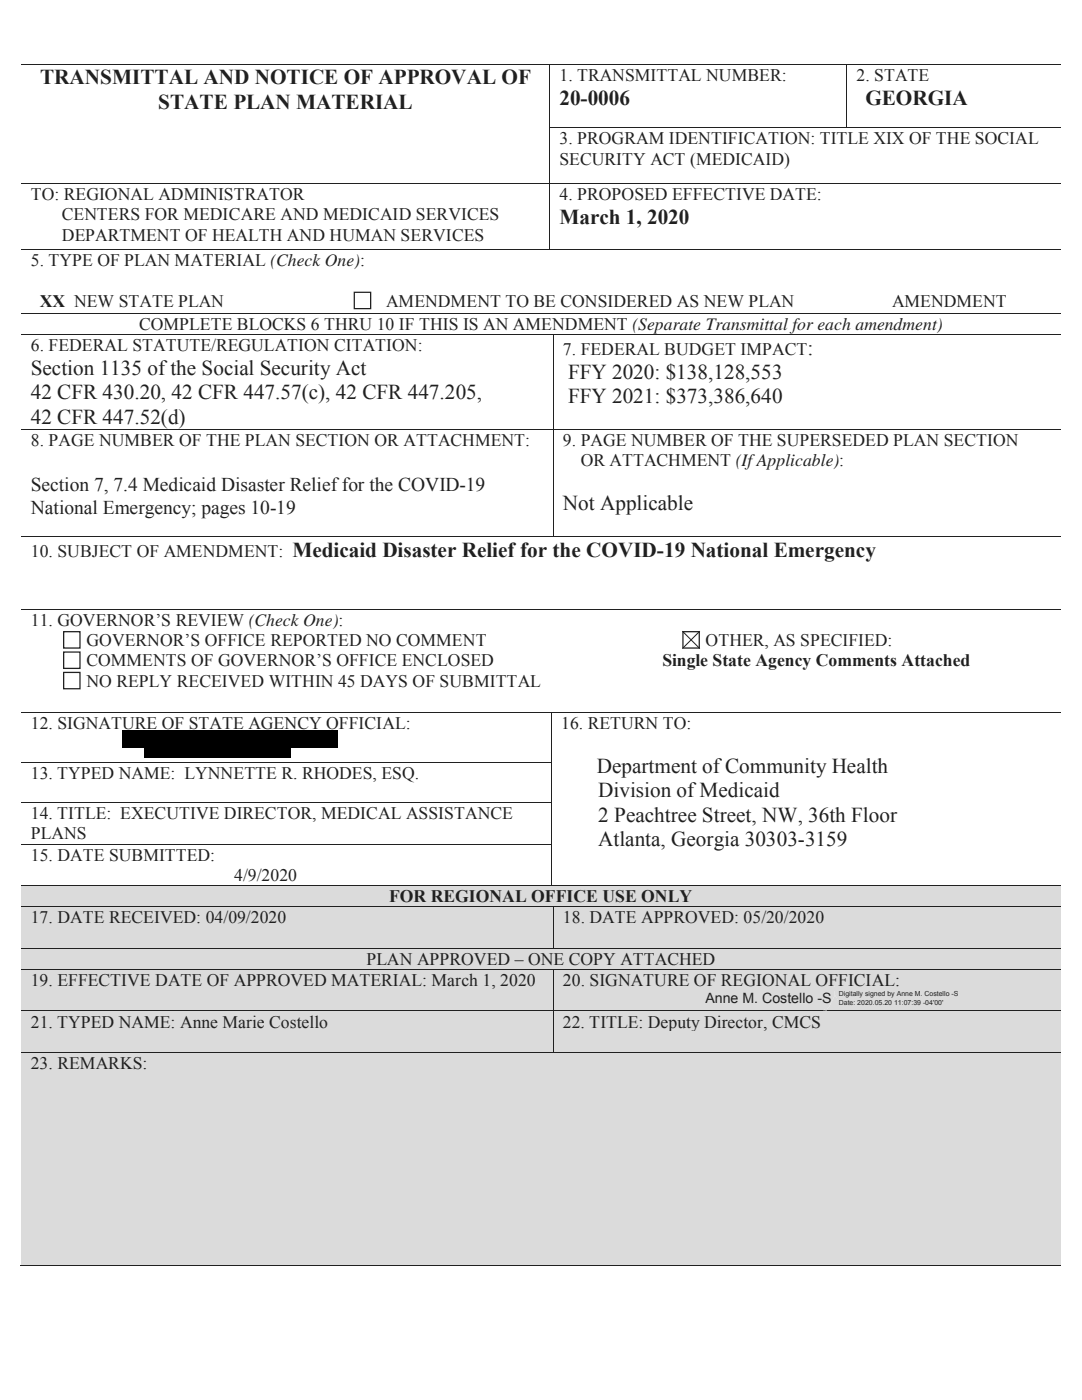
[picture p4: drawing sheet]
<svg xmlns="http://www.w3.org/2000/svg" width="216mm" height="279mm" viewBox="0 0 216 279" stroke-linecap="round" stroke-linejoin="round" font-family="sans-serif">
<defs><g id="words">
<g font-size="4.2" fill="#231f20">
<text x="8" y="16.8">TRANSMITTAL AND NOTICE OF APPROVAL OF</text>
<text x="31.6" y="21.7">STATE PLAN MATERIAL</text>
<text x="111.6" y="20.9">20-0006</text>
<text x="172.7" y="20.9">GEORGIA</text>
<text x="111.6" y="44.7">March 1, 2020</text>
<text x="161.1" y="70.8">:</text>
<text x="6.1" y="74.8">Section 1135 of the Social Security Act</text>
<text x="113.4" y="75.6">FFY 2020: $138,128,553</text>
<text x="6.1" y="79.7">42 CFR 430.20, 42 CFR 447.57(c), 42 CFR 447.205,</text>
<text x="113.4" y="80.5">FFY 2021: $373,386,640</text>
<text x="6.1" y="84.6">42 CFR 447.52(d)</text>
<text x="112.3" y="101.8">Not Applicable</text>
<text x="58.3" y="111.1">Medicaid Disaster Relief for the COVID-19 National Emergency</text>
<text x="119.1" y="154.3">Department of Community Health</text>
<text x="119.4" y="159.1">Division of Medicaid</text>
<text x="119.4" y="164">2 Peachtree Street, NW, 36th Floor</text>
<text x="119.4" y="168.9">Atlanta, Georgia 30303-3159</text>
</g>
<g font-size="3.9" fill="#231f20">
<text x="6.1" y="98">Section 7, 7.4 Medicaid Disaster Relief for the COVID-19</text>
<text x="6.1" y="102.5">National Emergency; pages 10-19</text>
</g>
<g font-size="3.5" fill="#231f20">
<text x="111.6" y="16.1">1. TRANSMITTAL NUMBER:</text>
<text x="170.9" y="16.1">2. STATE</text>
<text x="111.6" y="28.8">3. PROGRAM IDENTIFICATION: TITLE XIX OF THE SOCIAL</text>
<text x="111.6" y="32.9">SECURITY ACT (MEDICAID)</text>
<text x="6.1" y="39.9">TO: REGIONAL ADMINISTRATOR</text>
<text x="111.6" y="39.9">4. PROPOSED EFFECTIVE DATE:</text>
<text x="12.4" y="43.9">CENTERS FOR MEDICARE AND MEDICAID SERVICES</text>
<text x="6.1" y="53">5. TYPE OF PLAN MATERIAL (Check One):</text>
<text x="12.4" y="48">DEPARTMENT OF HEALTH AND HUMAN SERVICES</text>
<text x="7.9" y="61.2">XX NEW STATE PLAN</text>
<text x="27.8" y="65.9">COMPLETE BLOCKS 6 THRU 10 IF THIS IS AN AMENDMENT (Separate Transmittal for each amendment)</text>
<text x="77" y="61.2">AMENDMENT TO BE CONSIDERED AS NEW PLAN</text>
<text x="178" y="61.2">AMENDMENT</text>
<text x="6.1" y="70.1">6. FEDERAL STATUTE/REGULATION CITATION:</text>
<text x="112.3" y="70.8">7. FEDERAL BUDGET IMPACT</text>
<text x="6.1" y="89">8. PAGE NUMBER OF THE PLAN SECTION OR ATTACHMENT:</text>
<text x="112.3" y="89">9. PAGE NUMBER OF THE SUPERSEDED PLAN SECTION</text>
<text x="115.9" y="93.1">OR ATTACHMENT (If Applicable):</text>
<text x="6.1" y="111.1">10. SUBJECT OF AMENDMENT:</text>
<text x="6.1" y="124.9">11. GOVERNOR’S REVIEW (Check One):</text>
<text x="17.3" y="128.9">GOVERNOR’S OFFICE REPORTED NO COMMENT</text>
<text x="140.8" y="128.9">OTHER, AS SPECIFIED:</text>
<text x="17.3" y="133">COMMENTS OF GOVERNOR’S OFFICE ENCLOSED</text>
<text x="17.3" y="137">NO REPLY RECEIVED WITHIN 45 DAYS OF SUBMITTAL</text>
<text x="132.2" y="133">Single State Agency Comments Attached</text>
<text x="6.1" y="145.5">12. SIGNATURE OF STATE AGENCY OFFICIAL:</text>
<text x="112" y="145.5">16. RETURN TO:</text>
<text x="6.1" y="155.5">13. TYPED NAME: LYNNETTE R. RHODES, ESQ.</text>
<text x="6.1" y="163.4">14. TITLE: EXECUTIVE DIRECTOR, MEDICAL ASSISTANCE</text>
<text x="6.1" y="167.5">PLANS</text>
<text x="6.1" y="171.7">15. DATE SUBMITTED:</text>
<text x="46.7" y="175.8">4/9/2020</text>
<text x="6.1" y="184.2">17. DATE RECEIVED: 04/09/2020</text>
<text x="77.6" y="180.1">FOR REGIONAL OFFICE USE ONLY</text>
<text x="112.3" y="184.2">18. DATE APPROVED: 05/20/2020</text>
<text x="6.1" y="196.8">19. EFFECTIVE DATE OF APPROVED MATERIAL: March 1, 2020</text>
<text x="73.1" y="192.5">PLAN APPROVED – ONE COPY ATTACHED</text>
<text x="112.3" y="196.8">20. SIGNATURE OF REGIONAL OFFICIAL:</text>
<text x="6.1" y="205.1">21. TYPED NAME: Anne Marie Costello</text>
<text x="112.3" y="205.1">22. TITLE: Deputy Director, CMCS</text>
<text x="6.1" y="213.4">23. REMARKS:</text>
</g>
<text font-size="2.8" fill="#231f20" x="140.7" y="200.1">Anne M. Costello -S</text>
<g font-size="1.4" fill="#231f20">
<text x="167.4" y="198.8">Digitally signed by Anne M. Costello -S</text>
<text x="167.4" y="200.5">Date: 2020.05.20 11:07:39 -04'00'</text>
</g>
</g></defs>
<g fill="none" stroke="#231f20" stroke-width=".2">
<path d="M4.2 12.8h207.5M109.7 12.9v12.5M169 12.9v12.5M4.2 36.6h207.5M109.6 25.5h102.1M109.7 25.6v10.9M109.7 36.7v13M4.2 49.7h207.5M4.2 62.6h207.5M4.2 66.8h207.5M110.4 66.9v18.7M4.2 85.7h207.5"/>
<path d="M110.4 85.8v21.2M4.2 107.1h207.5M4.2 121.6h207.5M136.2 126l3.4 3.4M139.6 126l-3.4 3.4M4.2 142.2h207.5M4.2 152.2h106M110.1 142.3v9.8M110.1 152.3v7.8M4.2 160.1h106M4.2 168.4h106M110.1 160.2v8.2"/>
<path d="M110.1 168.5v8.1"/>
</g>
<path d="M70.7 58.3h3.3v3.3h-3.3zM12.7 126.1h3.3v3.2h-3.3zM12.7 130.1h3.3v3.3h-3.3zM12.7 134.2h3.3v3.3h-3.3zM136.3 126.1h3.2v3.2h-3.2z" fill="none" stroke="#231f20" stroke-width=".25"/>
<g fill="#d9dbdc">
<path d="M4.2 176.8h207.5v4h-207.5z"/>
<path d="M6.1 176.8h203.7v4h-203.7z"/>
</g>
<path d="M4.2 176.7h207.5" fill="none" stroke="#231f20" stroke-width=".2"/>
<g fill="#d9dbdc">
<path d="M4.2 181.1h106.1v8h-106.1z"/>
<path d="M6.1 181.1h102.4v4h-102.4z"/>
<path d="M6.1 185.1h102.4v4h-102.4z"/>
<path d="M110.5 181.1h101.2v8h-101.2z"/>
<path d="M112.3 181.1h97.5v4h-97.5z"/>
</g>
<path d="M4.2 180.9h207.5M110.4 181v8.1" fill="none" stroke="#231f20" stroke-width=".2"/>
<g fill="#d9dbdc">
<path d="M4.2 189.3h207.5v4.1h-207.5z"/>
<path d="M6.1 189.3h203.7v4.1h-203.7z"/>
</g>
<path d="M4.2 189.2h207.5" fill="none" stroke="#231f20" stroke-width=".2"/>
<g fill="#d9dbdc">
<path d="M4.2 193.5h106.1v8.2h-106.1z"/>
<path d="M6.1 193.5h102.4v4.1h-102.4z"/>
<path d="M6.1 197.6h102.4v4.1h-102.4z"/>
<path d="M110.5 193.5h101.2v8.2h-101.2z"/>
<path d="M112.3 193.5h97.5v4.1h-97.5z"/>
<path d="M112.3 197.6h97.5v4.1h-97.5z"/>
</g>
<path d="M4.2 193.5h207.5M110.4 193.5v8.2" fill="none" stroke="#231f20" stroke-width=".2"/>
<g fill="#d9dbdc">
<path d="M4.2 201.8h106.1v8.2h-106.1z"/>
<path d="M6.1 201.8h102.4v4.1h-102.4z"/>
<path d="M6.1 205.9h102.4v4.1h-102.4z"/>
<path d="M110.5 201.8h101.2v8.2h-101.2z"/>
<path d="M112.3 201.8h97.5v4.1h-97.5z"/>
<path d="M112.3 205.9h97.5v4.1h-97.5z"/>
</g>
<path d="M4.2 201.8h207.5M110.4 201.8v8.2" fill="none" stroke="#231f20" stroke-width=".2"/>
<g fill="#d9dbdc">
<path d="M4.2 210.1h207.5v42.4h-207.5z"/>
<path d="M6.1 210.1h203.7v4.1h-203.7z"/>
<path d="M6.1 214.2h203.7v4.1h-203.7z"/>
</g>
<path d="M4.2 210.1h207.5M4 252.6h207.7" fill="none" stroke="#231f20" stroke-width=".2"/>
<path d="M169.1 200.6a.15 .15 0 0 0 .3 0 .15 .15 0 0 0-.3 0zM169.2 200.6l.1 .1zM169.2 200.6a.1 .1 0 0 1 .2 0 .1 .1 0 0 1-.2 0zM166.4 196.9l-.1 .6a2.59 2.59 0 0 1-.4 2.3 3.7 3.7 0 0 1-1.4 2l.2-.5 .6-.6a.99 .99 0 0 0-.8 1.1l.4-.1 .9-1.2a4.1 4.1 0 0 1 3.3 0l.2-.1-1.2-.3h.8l.5 .2a1.32 1.32 0 0 0-1.5-.4 2.3 2.3 0 0 1-1.1-2.7l-.2 .9-.1-.9 .1-.4 .2 .3v-.2l-.3-.1zM166.6 198.7a2.39 2.39 0 0 0 1 1.3l-1.8 .5z" fill="#fcd8d9"/>
<path d="M24.5 145.9h42.9v3.4h-42.9zM28.8 146.7h29.1v4.5h-29.1z" fill="#000"/>
<use href="#words"/>
</svg>
